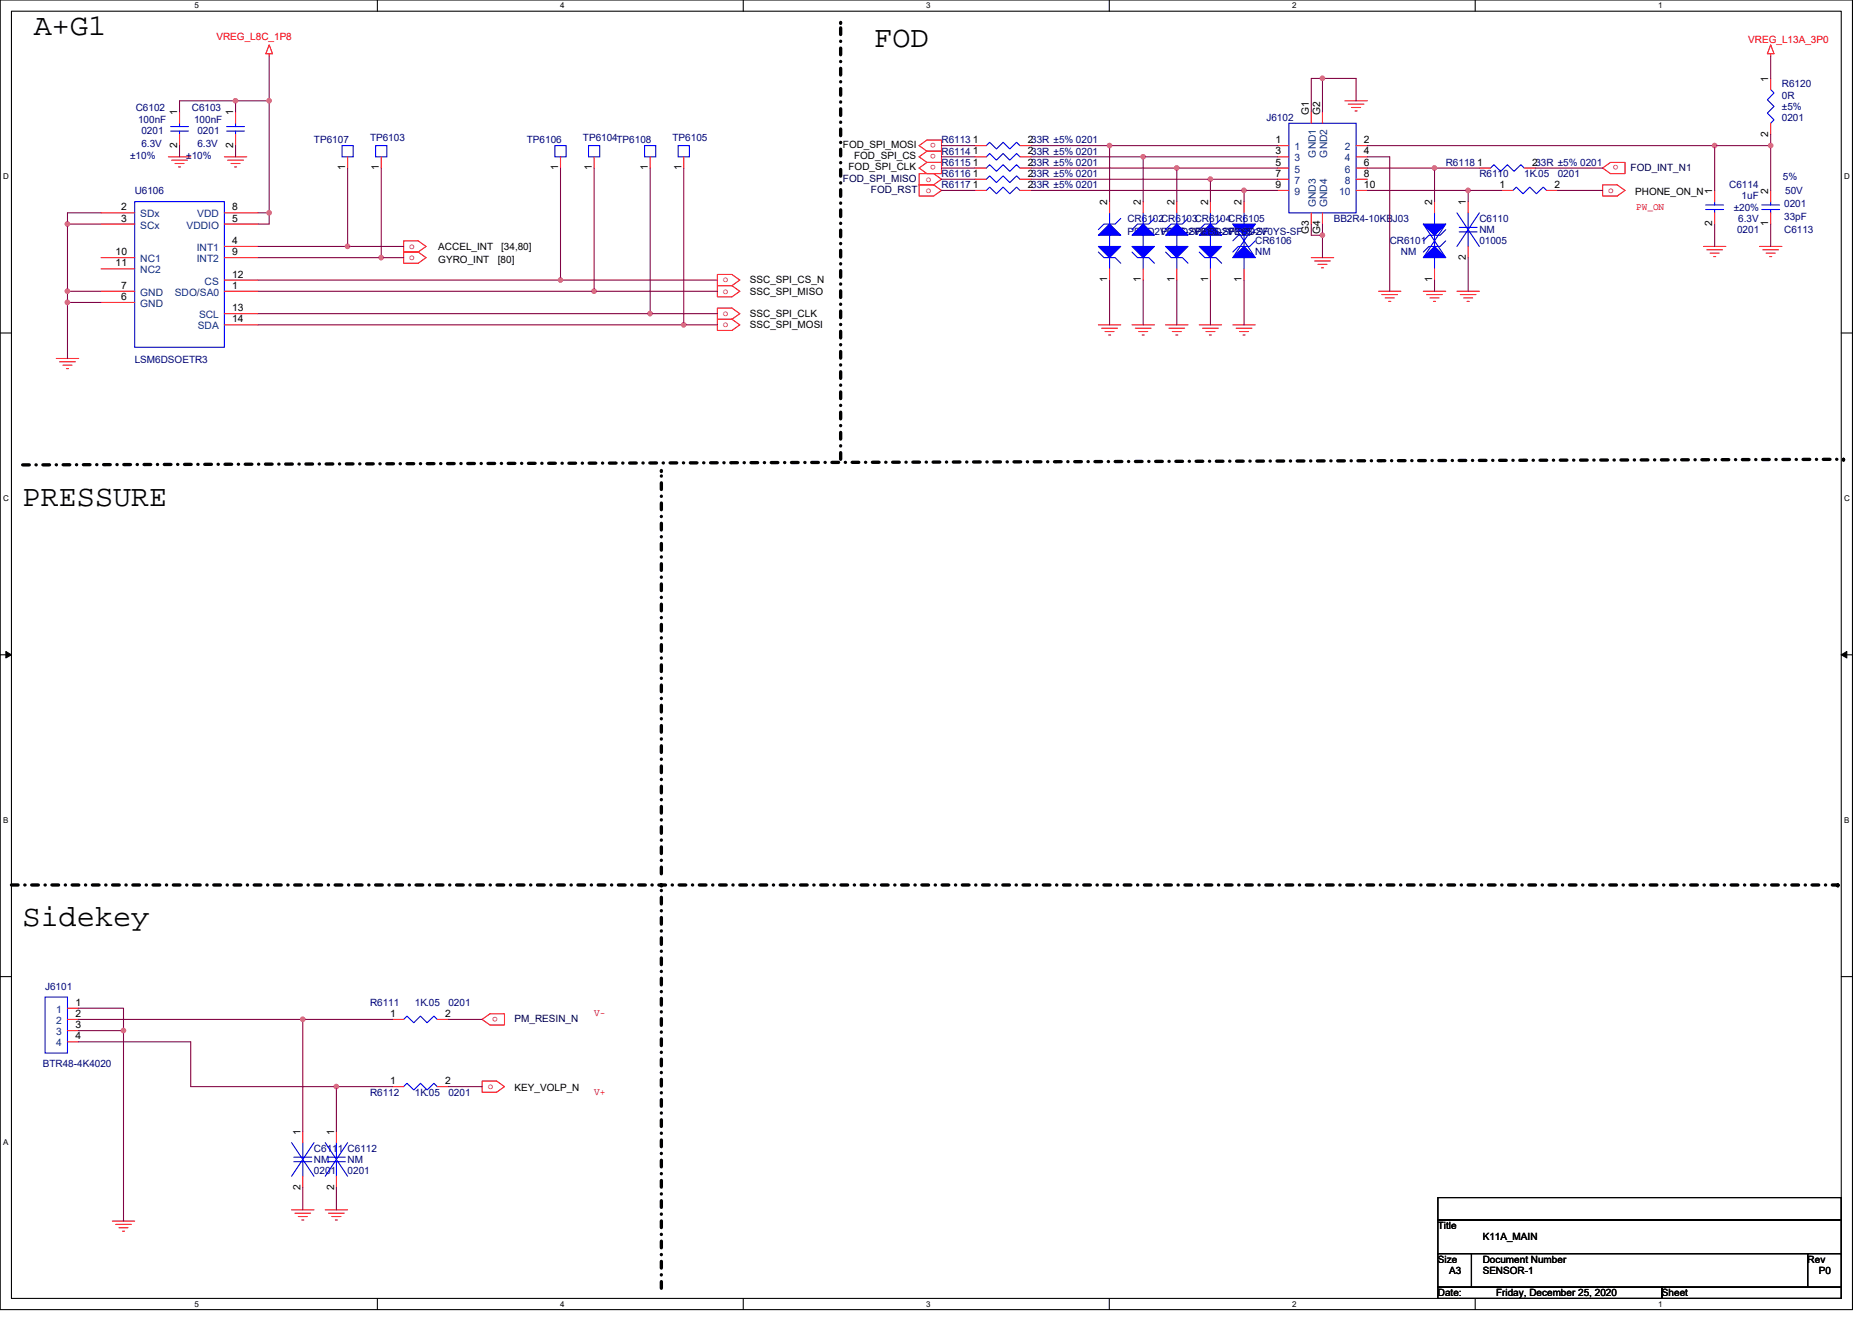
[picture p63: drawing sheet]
<svg xmlns="http://www.w3.org/2000/svg" width="297mm" height="210mm" viewBox="0 0 297 210" stroke-linecap="round" stroke-linejoin="round" font-family="sans-serif">
<defs><g id="words">
<g font-size="4.8">
<text x="5.4" y="5.6">A+G1</text>
<text x="138.7" y="7.4">FOD</text>
<text x="3.6" y="80.3">PRESSURE</text>
<text x="3.6" y="147">Sidekey</text>
</g>
<g font-size="1.6" fill="#f00">
<text x="34.4" y="6.4">VREG_L8C_1P8</text>
<text x="277.4" y="6.8">VREG_L13A_3P0</text>
<text x="148.5" y="22.7" transform="rotate(180 148.5 22.7)">o</text>
<text x="146.9" y="28.8">o</text>
<text x="148.5" y="24.5" transform="rotate(180 148.5 24.5)">o</text>
<text x="148.5" y="26.2" transform="rotate(180 148.5 26.2)">o</text>
<text x="256.8" y="26.2" transform="rotate(180 256.8 26.2)">o</text>
<text x="146.9" y="30.6">o</text>
<text x="255.2" y="30.6">o</text>
<text x="259.6" y="33.3">PW_ON</text>
<text x="64.9" y="39.5">o</text>
<text x="64.9" y="41.3">o</text>
<text x="114.7" y="46.6">o</text>
<text x="114.7" y="44.8">o</text>
<text x="114.7" y="51.9">o</text>
<text x="114.7" y="50.1">o</text>
<text x="79" y="161.4" transform="rotate(180 79 161.4)">o</text>
<text x="94.3" y="161.3">V-</text>
<text x="77.4" y="172.8">o</text>
<text x="94.3" y="173.7">V+</text>
</g>
<g font-size="1.6" fill="#000080">
<text x="21.5" y="17.6">C6102</text>
<text x="30.4" y="17.6">C6103</text>
<text x="282.7" y="13.9">R6120</text>
<text x="282.7" y="15.6">0R</text>
<text x="282.7" y="17.4">±5%</text>
<text x="21.9" y="19.6">100nF</text>
<text x="22.4" y="21.3">0201</text>
<text x="22.4" y="23.3">6.3V</text>
<text x="30.8" y="19.6">100nF</text>
<text x="31.3" y="21.3">0201</text>
<text x="31.3" y="23.3">6.3V</text>
<text x="49.8" y="22.8">TP6107</text>
<text x="58.7" y="22.4">TP6103</text>
<text x="83.6" y="22.8">TP6106</text>
<text x="92.5" y="22.4">TP6104TP6108</text>
<text x="106.7" y="22.4">TP6105</text>
<text x="149.4" y="22.8">R6113</text>
<text x="201" y="19.2">J6102</text>
<text x="282.7" y="19.2">0201</text>
<text x="20.7" y="25.3">±10%</text>
<text x="29.5" y="25.3">±10%</text>
<text x="149.4" y="28.1">R6116</text>
<text x="149.4" y="26.3">R6115</text>
<text x="149.4" y="24.5">R6114</text>
<text x="149.4" y="29.9">R6117</text>
<text x="229.4" y="26.3">R6118</text>
<text x="234.7" y="28.1">R6110</text>
<text x="241.8" y="28.1">1K.05</text>
<text x="247.2" y="28.1">0201</text>
<text x="274.4" y="29.9">C6114</text>
<text x="282.9" y="28.6">5%</text>
<text x="21.4" y="30.8">U6106</text>
<text x="178.9" y="35.2">CR6102CR6103CR6104CR6105</text>
<text x="211.6" y="35.2">BB2R4-10KBJ03</text>
<text x="234.7" y="35.2">C6110</text>
<text x="275.1" y="33.4">±20%</text>
<text x="275.8" y="35.2">6.3V</text>
<text x="276.3" y="31.6">1uF</text>
<text x="283.1" y="34.8">33pF</text>
<text x="283.1" y="32.9">0201</text>
<text x="283.3" y="30.8">50V</text>
<text x="178.9" y="37.3">PESD2V0YS-SF</text>
<text x="184.2" y="37.3">PESD2V0YS-SF</text>
<text x="189.6" y="37.3">PESD2V0YS-SF</text>
<text x="194.9" y="37.3">PESD2V0YS-SF</text>
<text x="199.2" y="38.8">CR6106</text>
<text x="199.2" y="40.5">NM</text>
<text x="220.5" y="38.8">CR6101</text>
<text x="222.3" y="40.5">NM</text>
<text x="234.7" y="37">NM</text>
<text x="234.7" y="38.8">01005</text>
<text x="275.6" y="37">0201</text>
<text x="283.1" y="37">C6113</text>
<text x="21.4" y="57.6">LSM6DSOETR3</text>
<text x="7.2" y="157.2">J6101</text>
<text x="58.7" y="159.7">R6111</text>
<text x="65.8" y="159.7">1K.05</text>
<text x="71.2" y="159.7">0201</text>
<text x="6.8" y="169.3">BTR48-4K4020</text>
<text x="58.7" y="173.9">R6112</text>
<text x="65.8" y="173.9">1K.05</text>
<text x="71.2" y="173.9">0201</text>
<text x="49.8" y="182.8">C6111 C6112</text>
<text x="49.8" y="184.6">NM</text>
<text x="55.2" y="184.6">NM</text>
<text x="49.8" y="186.3">0201</text>
<text x="55.2" y="186.3">0201</text>
</g>
<g font-size="1.6">
<text x="280.6" y="13" transform="rotate(-90 280.6 13)">1</text>
<text x="28.1" y="23.5" transform="rotate(-90 28.1 23.5)">2</text>
<text x="28.1" y="18.3" transform="rotate(-90 28.1 18.3)">1</text>
<text x="37" y="23.5" transform="rotate(-90 37 23.5)">2</text>
<text x="37" y="18.3" transform="rotate(-90 37 18.3)">1</text>
<text x="133.7" y="23.5">FOD_SPI_MOSI</text>
<text x="154.4" y="22.7">1</text>
<text x="163.1" y="22.7">233R ±5% 0201</text>
<text x="202.4" y="22.7">1</text>
<text x="207.7" y="18.3" transform="rotate(-90 207.7 18.3)">G1</text>
<text x="209.5" y="18.3" transform="rotate(-90 209.5 18.3)">G2</text>
<text x="216.4" y="22.7">2</text>
<text x="280.6" y="21.7" transform="rotate(-90 280.6 21.7)">2</text>
<text x="54.8" y="27.1" transform="rotate(-90 54.8 27.1)">1</text>
<text x="60.1" y="27.1" transform="rotate(-90 60.1 27.1)">1</text>
<text x="88.6" y="27.1" transform="rotate(-90 88.6 27.1)">1</text>
<text x="93.9" y="27.1" transform="rotate(-90 93.9 27.1)">1</text>
<text x="102.8" y="27.1" transform="rotate(-90 102.8 27.1)">1</text>
<text x="108.1" y="27.1" transform="rotate(-90 108.1 27.1)">1</text>
<text x="134.6" y="27">FOD_SPI_CLK</text>
<text x="135.5" y="25.3">FOD_SPI_CS</text>
<text x="154.4" y="28.1">1</text>
<text x="154.4" y="26.3">1</text>
<text x="154.4" y="24.5">1</text>
<text x="154.4" y="29.8">1</text>
<text x="163.1" y="28.1">233R ±5% 0201</text>
<text x="163.1" y="26.3">233R ±5% 0201</text>
<text x="163.1" y="24.5">233R ±5% 0201</text>
<text x="163.1" y="29.8">233R ±5% 0201</text>
<text x="202.4" y="24.5">3</text>
<text x="202.4" y="26.3">5</text>
<text x="202.4" y="28.1">7</text>
<text x="202.4" y="29.8">9</text>
<text x="216.4" y="24.5">4</text>
<text x="216.4" y="26.3">6</text>
<text x="216.4" y="28.1">8</text>
<text x="216.4" y="29.8">10</text>
<text x="234.4" y="26.3">1</text>
<text x="237.9" y="29.8">1</text>
<text x="243.1" y="26.3">233R ±5% 0201</text>
<text x="246.7" y="29.8">2</text>
<text x="19.2" y="33.4">2</text>
<text x="19.2" y="35.2">3</text>
<text x="36.8" y="33.4">8</text>
<text x="36.8" y="35.2">5</text>
<text x="175.7" y="32.5" transform="rotate(-90 175.7 32.5)">2</text>
<text x="181" y="32.5" transform="rotate(-90 181 32.5)">2</text>
<text x="186.3" y="32.5" transform="rotate(-90 186.3 32.5)">2</text>
<text x="191.7" y="32.5" transform="rotate(-90 191.7 32.5)">2</text>
<text x="197" y="32.5" transform="rotate(-90 197 32.5)">2</text>
<text x="227.2" y="32.5" transform="rotate(-90 227.2 32.5)">2</text>
<text x="232.6" y="32.5" transform="rotate(-90 232.6 32.5)">1</text>
<text x="259.5" y="30.9">PHONE_ON_N</text>
<text x="271.7" y="35.9" transform="rotate(-90 271.7 35.9)">2</text>
<text x="271.7" y="30.8" transform="rotate(-90 271.7 30.8)">1</text>
<text x="280.6" y="35.9" transform="rotate(-90 280.6 35.9)">1</text>
<text x="280.6" y="30.8" transform="rotate(-90 280.6 30.8)">2</text>
<text x="18.3" y="40.5">10</text>
<text x="36.8" y="38.7">4</text>
<text x="36.8" y="40.5">9</text>
<text x="69.6" y="39.6">ACCEL_INT</text>
<text x="69.6" y="41.8">GYRO_INT</text>
<text x="79" y="41.8">[80]</text>
<text x="79.5" y="39.6">[34,80]</text>
<text x="207.7" y="37.2" transform="rotate(-90 207.7 37.2)">G3</text>
<text x="209.5" y="37.2" transform="rotate(-90 209.5 37.2)">G4</text>
<text x="232.6" y="41.3" transform="rotate(-90 232.6 41.3)">2</text>
<text x="18.3" y="42.3">11</text>
<text x="19.2" y="47.6">6</text>
<text x="19.2" y="45.8">7</text>
<text x="36.8" y="45.8">1</text>
<text x="36.8" y="44.1">12</text>
<text x="119" y="46.8">SSC_SPI_MISO</text>
<text x="119" y="45">SSC_SPI_CS_N</text>
<text x="175.7" y="44.8" transform="rotate(-90 175.7 44.8)">1</text>
<text x="181" y="44.8" transform="rotate(-90 181 44.8)">1</text>
<text x="186.3" y="44.8" transform="rotate(-90 186.3 44.8)">1</text>
<text x="191.7" y="44.8" transform="rotate(-90 191.7 44.8)">1</text>
<text x="197" y="44.8" transform="rotate(-90 197 44.8)">1</text>
<text x="227.2" y="44.8" transform="rotate(-90 227.2 44.8)">1</text>
<text x="36.8" y="49.4">13</text>
<text x="36.8" y="51.2">14</text>
<text x="119" y="52.1">SSC_SPI_MOSI</text>
<text x="119" y="50.3">SSC_SPI_CLK</text>
<text x="12" y="161.4">2</text>
<text x="12" y="159.6">1</text>
<text x="61.9" y="161.4">1</text>
<text x="70.6" y="161.4">2</text>
<text x="12" y="163.2">3</text>
<text x="12" y="165">4</text>
<text x="61.9" y="172.1">1</text>
<text x="70.6" y="172.1">2</text>
<text x="81.7" y="173.2">KEY_VOLP_N</text>
<text x="47.7" y="180.1" transform="rotate(-90 47.7 180.1)">1</text>
<text x="53" y="180.1" transform="rotate(-90 53 180.1)">1</text>
<text x="47.7" y="188.8" transform="rotate(-90 47.7 188.8)">2</text>
<text x="53" y="188.8" transform="rotate(-90 53 188.8)">2</text>
<text x="228.2" y="195.1">Title</text>
<text x="235.3" y="196.8">K11A_MAIN</text>
<text x="228.2" y="200.4">Size</text>
<text x="229.9" y="202.2">A3</text>
<text x="235.3" y="200.4">Document Number</text>
<text x="235.3" y="202.2">SENSOR-1</text>
<text x="286.8" y="200.4">Rev</text>
<text x="288.6" y="202.2">P0</text>
<text x="228.2" y="205.7">Date:</text>
<text x="237.4" y="205.7">Friday, December 25, 2020</text>
<text x="263.7" y="205.7">Sheet</text>
</g>
<g font-size="1.6" fill="#004080">
<text x="205.4" y="23.8">1</text>
<text x="213.4" y="23.8">2</text>
<text x="205.4" y="25.6">3</text>
<text x="205.4" y="27.4">5</text>
<text x="205.4" y="29.2">7</text>
<text x="208.8" y="25" transform="rotate(-90 208.8 25)">GND1</text>
<text x="210.6" y="25" transform="rotate(-90 210.6 25)">GND2</text>
<text x="213.4" y="25.6">4</text>
<text x="213.4" y="27.4">6</text>
<text x="213.4" y="29.2">8</text>
<text x="22.3" y="34.5">SDx</text>
<text x="31.3" y="34.5">VDD</text>
<text x="205.4" y="30.9">9</text>
<text x="208.8" y="32.9" transform="rotate(-90 208.8 32.9)">GND3</text>
<text x="210.6" y="32.9" transform="rotate(-90 210.6 32.9)">GND4</text>
<text x="212.5" y="30.9">10</text>
<text x="22.3" y="36.3">SCx</text>
<text x="22.3" y="41.6">NC1</text>
<text x="29.6" y="36.3">VDDIO</text>
<text x="31.2" y="39.8">INT1</text>
<text x="31.2" y="41.6">INT2</text>
<text x="22.3" y="46.9">GND</text>
<text x="22.3" y="43.4">NC2</text>
<text x="27.7" y="46.9">SDO/SA0</text>
<text x="32.5" y="45.2">CS</text>
<text x="22.3" y="48.7">GND</text>
<text x="31.4" y="52.3">SDA</text>
<text x="31.6" y="50.5">SCL</text>
<text x="8.9" y="160.7">1</text>
<text x="8.9" y="162.5">2</text>
<text x="8.9" y="164.3">3</text>
<text x="8.9" y="166.1">4</text>
</g>
<g font-size="1.6" fill="#000040">
<text x="133.7" y="28.8">FOD_SPI_MISO</text>
<text x="258.7" y="27.2">FOD_INT_N1</text>
<text x="138.2" y="30.6">FOD_RST</text>
<text x="81.7" y="162.2">PM_RESIN_N</text>
</g>
<g font-size="1.3">
<text x="30.8" y="1.3">5</text>
<text x="88.9" y="1.3">4</text>
<text x="147" y="1.3">3</text>
<text x="205" y="1.3">2</text>
<text x="263.1" y="1.3">1</text>
<text x=".5" y="28.4">D</text>
<text x="292.6" y="28.4">D</text>
<text x=".5" y="79.5">C</text>
<text x="292.6" y="79.5">C</text>
<text x=".5" y="130.6">B</text>
<text x="292.6" y="130.6">B</text>
<text x=".5" y="181.7">A</text>
<text x="30.8" y="207.4">5</text>
<text x="88.9" y="207.4">4</text>
<text x="147" y="207.4">3</text>
<text x="205" y="207.4">2</text>
<text x="263.1" y="207.4">1</text>
</g>
</g></defs>
<path d="M0 0h293.9v207.9h-293.9zM1.8 1.8h290.4v204.3h-290.4z" fill="none" stroke="#000" stroke-width=".17"/>
<g fill="#fff">
<path d="M30.8 .2h.7v1.4h-.7z"/>
<path d="M30.8 206.3h.7v1.4h-.7z"/>
</g>
<path d="M59.9 0v1.8M59.9 206.1v1.8" fill="none" stroke="#000" stroke-width=".17"/>
<g fill="#fff">
<path d="M88.9 .2h.7v1.4h-.7z"/>
<path d="M88.9 206.3h.7v1.4h-.7z"/>
</g>
<path d="M117.9 0v1.8M117.9 206.1v1.8" fill="none" stroke="#000" stroke-width=".17"/>
<g fill="#fff">
<path d="M147 .2h.7v1.4h-.7z"/>
<path d="M147 206.3h.7v1.4h-.7z"/>
</g>
<path d="M176 0v1.8M176 206.1v1.8" fill="none" stroke="#000" stroke-width=".17"/>
<g fill="#fff">
<path d="M205 .2h.7v1.4h-.7z"/>
<path d="M205 206.3h.7v1.4h-.7z"/>
</g>
<path d="M234.1 0v1.8M234.1 206.1v1.8" fill="none" stroke="#000" stroke-width=".17"/>
<g fill="#fff">
<path d="M263.1 .2h.7v1.4h-.7z"/>
<path d="M263.1 206.3h.7v1.4h-.7z"/>
<path d="M.5 27.3h.9v1.4h-.9z"/>
<path d="M292.6 27.3h.9v1.4h-.9z"/>
<path d="M.5 78.4h.9v1.4h-.9z"/>
<path d="M292.6 78.4h.9v1.4h-.9z"/>
</g>
<path d="M0 52.9h1.8M292.2 52.9h1.7" fill="none" stroke="#000" stroke-width=".17"/>
<g fill="#fff">
<path d="M.5 129.5h.8v1.4h-.8z"/>
<path d="M292.6 129.5h.9v1.4h-.9z"/>
</g>
<path d="M0 103.9h1.8M292.2 103.9h1.7" fill="none" stroke="#000" stroke-width=".17"/>
<path d="M.9 103.4l.9 .5-.9 .5zM292.2 103.9l.8-.5v1z" fill="#000" stroke="#000" stroke-width=".16"/>
<path d="M.5 180.5h.8v1.4h-.8z" fill="#fff"/>
<path d="M0 155h1.8M292.2 155h1.7M228.2 190.1h64v3.5h-64zM228.2 193.6h64v5.4h-64zM228.2 199h5.3v5.3h-5.3zM233.5 199h53.3v5.3h-53.3zM286.8 199h5.4v5.3h-5.4zM228.2 204.3h35.5v1.8h-35.5zM263.7 204.3h28.5v1.8h-28.5z" fill="none" stroke="#000" stroke-width=".17"/>
<path d="M133.4 3.6h.1M3.6 73.8l288.9-.9M104.9 74.7h.1M133.4 72.9v-69.3M292.5 72.9h.1M104.9 138.7v-64M1.8 140.5h289.8M104.9 140.5h.1M291.6 140.5h.1M104.9 204.5v-64" fill="none" stroke="#000" stroke-width=".53" stroke-dasharray="1.1 1.1 0 1.1"/>
<g fill="none" stroke="#f00" stroke-width=".17">
<path d="M28.5 17.8v1.8M37.4 17.8v1.8M42.7 8.5v.4M42.7 7.1l.5 1.4h-1zM208.1 17.8v1.8M209.8 17.8v1.8M213.4 16h3.6M213.9 16.5h2.5M214.5 17.1h1.4M215 17.6h.3M281 7.1l.5 1.4h-1.1zM281 8.5v.4"/>
<path d="M281 12.4v1.8M281 19.6v1.7M16 33.8h5.4M16 35.6h5.4M26.7 24.9h3.6M27.2 25.4h2.5M27.8 26h1.4M28.3 26.5h.4M28.5 21.3v1.8M35.6 24.9h3.6M35.6 39.1h5.3M35.6 35.6h5.3"/>
<path d="M35.6 33.8h5.3M36.1 25.4h2.5M36.7 26h1.4M37.2 26.5h.3M37.4 21.3v1.8M55.2 24.9v1.8M60.5 24.9v1.8M64 38.2h2.4l1.2 .9-1.2 .9h-2.4zM88.9 24.9v1.8M94.3 24.9v1.8M103.2 24.9v1.8M108.5 24.9v1.8"/>
<path d="M145.8 23.1l1.3-.9h2.3v1.8h-2.3zM145.8 26.7l1.3-.9h2.3v1.8h-2.3zM145.8 27.6h2.3l1.3 .8-1.3 .9h-2.3zM145.8 29.3h2.3l1.3 .9-1.3 .9h-2.3zM147.1 24l-1.3 .9 1.3 .9M147.1 24h2.3v1.8h-2.3M154.7 28.4h1.8M154.7 26.7h1.8M154.7 23.1h1.8M154.7 24.9h1.8M154.7 30.2h1.8M161.8 28.4h1.8"/>
<path d="M161.8 26.7h1.8M161.8 23.1h1.8M161.8 24.9h1.8M161.8 30.2h1.8M176.1 32v1.8M181.4 32v1.8M186.7 32v1.8M192.1 32v1.8M197.4 32v1.8M202.7 23.1h1.8M202.7 24.9h1.8M202.7 26.7h1.8"/>
<path d="M202.7 28.4h1.8M202.7 30.2h1.8M208.1 33.8v1.8M209.8 33.8v1.8M215.2 23.1h1.8M215.2 24.9h1.8M215.2 26.7h1.8M215.2 28.4h1.8M215.2 30.2h1.8M227.6 32v1.8M233 32v1.8M233 39.1v1.8"/>
<path d="M234.7 26.7h1.8M238.3 30.2h1.8M241.8 26.7h1.8M245.4 30.2h1.8M254.3 29.3h2.3l1.2 .9-1.2 .9h-2.3zM254.3 26.7l1.2-.9h2.3v1.8h-2.3zM270.3 39.1h3.6M270.8 39.6h2.5M272.1 30.2v1.8M272.1 33.8v1.8M279.2 39.1h3.5M279.7 39.6h2.5"/>
<path d="M281 33.8v1.8M281 30.2v1.8M8.9 56.9h3.6M9.5 57.4h2.5M10 58h1.4M10.5 58.5h.4M16 48h5.4M16 46.2h5.4M16 40.9h5.4M16 42.7h5.4M35.6 46.2h5.3M35.6 40.9h5.3"/>
<path d="M35.6 44.4h5.3M35.6 49.8h5.3M35.6 51.6h5.3M64 40h2.4l1.2 .9-1.2 .9h-2.4zM113.8 45.3h2.3l1.3 .9-1.3 .9h-2.3zM113.8 50.7h2.3l1.3 .9-1.3 .9h-2.3zM113.8 48.9h2.3l1.3 .9-1.3 .9h-2.3zM113.8 43.6h2.3l1.3 .8-1.3 .9h-2.3zM174.3 51.6h3.5M174.8 52.1h2.5M175.3 52.6h1.5M175.9 53.2h.3"/>
<path d="M176.1 42.7v1.7M179.6 51.6h3.6M180.1 52.1h2.5M180.7 52.6h1.4M181.2 53.2h.4M181.4 42.7v1.7M185 51.6h3.5M185.5 52.1h2.5M186 52.6h1.4M186.6 53.2h.3M186.7 42.7v1.7M190.3 51.6h3.5"/>
<path d="M190.8 52.1h2.5M191.3 52.6h1.5M191.9 53.2h.3M192.1 42.7v1.7M195.6 51.6h3.6M196.1 52.1h2.5M196.7 52.6h1.4M197.2 53.2h.4M197.4 42.7v1.7M208.1 40.9h3.5M208.6 41.4h2.5M209.1 42h1.5"/>
<path d="M209.7 42.5h.3M218.7 46.2h3.6M219.3 46.8h2.5M219.8 47.3h1.4M220.3 47.8h.4M225.8 46.2h3.6M226.4 46.8h2.5M226.9 47.3h1.4M227.5 47.8h.3M227.6 42.7v1.7M231.2 46.2h3.5M231.7 46.8h2.5"/>
<path d="M232.2 47.3h1.5M232.8 47.8h.3M271.4 40.2h1.4M271.9 40.7h.3M280.2 40.2h1.5M280.8 40.7h.3M10.7 161.8h1.8M10.7 163.6h1.8M10.7 165.4h1.8M10.7 160h1.8M48 179.6v1.8M53.4 179.6v1.8"/>
<path d="M62.3 161.8h1.7M62.3 172.5h1.7M69.4 161.8h1.8M69.4 172.5h1.8M76.5 161.8l1.2-.9h2.3v1.8h-2.3zM76.5 171.6h2.3l1.2 .9-1.2 .9h-2.3zM17.8 193.8h3.6M18.3 194.3h2.5M18.9 194.9h1.4M19.4 195.4h.4M46.3 192h3.5M46.8 192.6h2.5"/>
<path d="M47.3 193.1h1.5M47.9 193.6h.3M48 186.7v1.8M51.6 192h3.6M52.1 192.6h2.5M52.7 193.1h1.4M53.2 193.6h.3M53.4 186.7v1.8"/>
</g>
<g fill="#00f" stroke="#00f" stroke-width=".17">
<path d="M227.6 39.1l1.8 1.8h-3.6z" fill-rule="evenodd"/>
<path d="M225.8 35.6h3.6l-1.8 1.7z" fill-rule="evenodd"/>
<path d="M174.3 39.1h3.5l-1.7 1.8z" fill-rule="evenodd"/>
<path d="M174.3 37.3l1.8-1.7 1.7 1.7z" fill-rule="evenodd"/>
<path d="M197.4 39.1l1.8 1.8h-3.6z" fill-rule="evenodd"/>
<path d="M195.6 35.6h3.6l-1.8 1.7z" fill-rule="evenodd"/>
<path d="M190.3 39.1h3.5l-1.7 1.8z" fill-rule="evenodd"/>
<path d="M190.3 37.3l1.8-1.7 1.7 1.7z" fill-rule="evenodd"/>
<path d="M179.6 39.1h3.6l-1.8 1.8z" fill-rule="evenodd"/>
<path d="M179.6 37.3l1.8-1.7 1.8 1.7z" fill-rule="evenodd"/>
<path d="M185 39.1h3.5l-1.8 1.8z" fill-rule="evenodd"/>
<path d="M185 37.3l1.7-1.7 1.8 1.7z" fill-rule="evenodd"/>
</g>
<g fill="none" stroke="#00f" stroke-width=".17">
<path d="M28.5 19.6v.5M37.4 19.6v.5M204.5 19.6h10.7v14.2h-10.7zM281 14.2l.5 .6-1.1 1 1.1 1.1-1.1 1 1.1 1.1-.5 .6M21.4 32h14.2v23.1h-14.2zM27.1 20.1h2.8M27.1 20.8h2.8M28.5 20.8v.5M36 20.1h2.8M36 20.8h2.8M37.4 20.8v.5M54.3 23.1h1.7v1.8h-1.7z"/>
<path d="M59.6 23.1h1.8v1.8h-1.8zM88.1 23.1h1.7v1.8h-1.7zM93.4 23.1h1.8v1.8h-1.8zM102.3 23.1h1.8v1.8h-1.8zM107.6 23.1h1.8v1.8h-1.8zM156.5 28.4l.5-.5 1.1 1.1 1.1-1.1 1 1.1 1.1-1.1 .5 .5M156.5 26.7l.5-.6 1.1 1.1 1.1-1.1 1 1.1 1.1-1.1 .5 .6M156.5 23.1l.5-.5 1.1 1 1.1-1 1 1 1.1-1 .5 .5M156.5 24.9l.5-.5 1.1 1 1.1-1 1 1 1.1-1 .5 .5M156.5 30.2l.5-.5 1.1 1.1 1.1-1.1 1 1.1 1.1-1.1 .5 .5M176.1 37.3v1.8M176.1 33.8v1.8"/>
<path d="M177.8 34.7l-.8 .9h-1.8l-.9 .8M181.4 37.3v1.8M181.4 33.8v1.8M183.2 34.7l-.9 .9h-1.8l-.9 .8M186.7 37.3v1.8M186.7 33.8v1.8M188.5 34.7l-.9 .9h-1.8l-.8 .8M192.1 37.3v1.8M192.1 33.8v1.8M193.8 34.7l-.8 .9h-1.8l-.9 .8M195.6 35.6l3.6 5.3M197.4 37.3v1.8"/>
<path d="M197.4 33.8v1.8M199.2 38.2l-.9 .9h-1.8l-.9 .9M199.2 35.6l-3.6 5.3M199.2 36.4l-.9 .9h-1.8l-.9 .9M225.8 35.6l3.6 5.3M227.6 37.3v1.8M227.6 33.8v1.8M229.4 38.2l-.9 .9h-1.8l-.9 .9M229.4 35.6l-3.6 5.3M229.4 36.4l-.9 .9h-1.8l-.9 .9M231.2 33.8l3.5 5.3M231.5 36.1h2.9"/>
<path d="M231.5 36.8h2.9M233 33.8v2.3M233 36.8v2.3M234.7 33.8l-3.5 5.3M236.5 26.7l.5-.6 1.1 1.1 1.1-1.1 1 1.1 1.1-1.1 .5 .6M240.1 30.2l.5-.5 1.1 1.1 1-1.1 1.1 1.1 1.1-1.1 .5 .5M270.7 32.5h2.8M270.7 33.3h2.8M272.1 32v.5M272.1 33.3v.5M279.5 33.3h2.9M279.5 32.5h2.9"/>
<path d="M281 33.3v.5M281 32v.5M174.3 40l.9 .9h1.7l.9 .9M176.1 40.9v1.8M179.6 40l.9 .9h1.8l.9 .9M181.4 40.9v1.8M185 40l.8 .9h1.8l.9 .9M186.7 40.9v1.8M190.3 40l.9 .9h1.8l.8 .9M192.1 40.9v1.8M197.4 40.9v1.8M227.6 40.9v1.8"/>
<path d="M7.2 158.2h3.5v8.9h-3.5zM64 161.8l.6-.5 1.1 1 1-1 1.1 1 1.1-1 .5 .5M64 172.5l.6-.6 1.1 1.1 1-1.1 1.1 1.1 1.1-1.1 .5 .6M46.3 181.4l3.5 5.3M46.6 183.7h2.9M46.6 184.4h2.9M48 181.4v2.3M48 184.4v2.3M49.8 181.4l-3.5 5.3M51.6 181.4l3.6 5.3M52 183.7h2.8M52 184.4h2.8"/>
<path d="M53.4 181.4v2.3M53.4 184.4v2.3M55.2 181.4l-3.6 5.3"/>
</g>
<g fill="none" stroke="#800040" stroke-width=".17">
<path d="M37.4 16h-8.9v1.8M37.4 16v1.8M37.4 16h5.3M42.7 8.9v7.1M42.7 16v17.8M209.8 12.4h5.4v3.6M209.8 12.4h-1.7v5.4M209.8 12.4v5.4M281 8.9v3.5M10.7 35.6v10.6M10.7 35.6h5.3M16 33.8h-5.3v1.8"/>
<path d="M28.5 23.1v1.8M37.4 23.1v1.8M40.9 39.1h14.3M40.9 33.8h1.8M42.7 33.8v1.8h-1.8M55.2 39.1h8.8M55.2 26.7v12.4M60.5 26.7v14.2M88.9 26.7v17.7h24.9M94.3 26.7v19.5h19.5M103.2 26.7v23.1M108.5 26.7v24.9"/>
<path d="M149.4 23.1h5.3M149.4 24.9h5.3M149.4 26.7h5.3M149.4 28.4h5.3M149.4 30.2h5.3M163.6 24.9h17.8M163.6 26.7h23.1M163.6 23.1h12.5M163.6 30.2h33.8M163.6 28.4h28.5M176.1 23.1v8.9M176.1 23.1h26.6"/>
<path d="M181.4 24.9v7.1M181.4 24.9h21.3M186.7 26.7v5.3M186.7 26.7h16M192.1 28.4h10.6M192.1 28.4v3.6M197.4 30.2h5.3M197.4 30.2v1.8M208.1 35.6v1.7h1.7M209.8 35.6v1.7M209.8 37.3v3.6M217 24.9h3.5v21.3"/>
<path d="M217 23.1h55.1M217 30.2h16M217 26.7h10.6M227.6 26.7h7.1M227.6 26.7v5.3M233 30.2h5.3M233 30.2v1.8M243.6 26.7h10.7M247.2 30.2h7.1M272.1 23.1v7.1M272.1 35.6v3.5M272.1 23.1h8.9"/>
<path d="M281 23.1v7.1M281 35.6v3.5M281 21.3v1.8M10.7 46.2v1.8M10.7 48v8.9M10.7 48h5.3M10.7 46.2h5.3M40.9 40.9h19.6M40.9 51.6h67.6M40.9 49.8h62.3M40.9 44.4h48M40.9 46.2h53.4"/>
<path d="M60.5 40.9h3.5M103.2 49.8h10.6M108.5 51.6h5.3M176.1 44.5v7.1M181.4 44.5v7.1M186.7 44.5v7.1M192.1 44.5v7.1M197.4 44.5v7.1M227.6 44.4v1.8M233 40.9v5.3M12.5 160h7.1v3.6M12.5 161.8h35.5"/>
<path d="M12.5 165.4h17.8v7.1h23.1M12.5 163.6h7.1v30.2M48 161.8v17.8M48 161.8h14.3M53.4 172.5h8.9M53.4 172.5v7.1M71.2 161.8h5.3M71.2 172.5h5.3M48 188.5v3.5M53.4 188.5v3.5"/>
</g>
<g fill="#f0f" stroke="#f0f" stroke-width=".17">
<circle cx="55.1" cy="39.1" r=".35"/>
<circle cx="60.5" cy="40.9" r=".35"/>
<circle cx="108.5" cy="51.5" r=".35"/>
<circle cx="103.2" cy="49.8" r=".35"/>
<circle cx="10.7" cy="48" r=".35"/>
<circle cx="10.7" cy="46.2" r=".35"/>
<circle cx="10.7" cy="35.5" r=".35"/>
<circle cx="209.8" cy="12.4" r=".35"/>
<circle cx="176" cy="23.1" r=".35"/>
<circle cx="272.1" cy="23.1" r=".35"/>
<circle cx="281" cy="23.1" r=".35"/>
<circle cx="181.4" cy="24.9" r=".35"/>
<circle cx="186.7" cy="26.7" r=".35"/>
<circle cx="227.6" cy="26.7" r=".35"/>
<circle cx="192.1" cy="28.4" r=".35"/>
<circle cx="197.4" cy="30.2" r=".35"/>
<circle cx="209.8" cy="37.3" r=".35"/>
<circle cx="88.9" cy="44.4" r=".35"/>
<circle cx="94.3" cy="46.2" r=".35"/>
<circle cx="37.4" cy="16" r=".35"/>
<circle cx="42.7" cy="16" r=".35"/>
<circle cx="42.7" cy="33.8" r=".35"/>
<circle cx="48" cy="161.8" r=".35"/>
<circle cx="53.4" cy="172.5" r=".35"/>
<circle cx="232.9" cy="30.2" r=".35"/>
<circle cx="19.6" cy="163.6" r=".35"/>
</g>
<use href="#words"/>
</svg>
